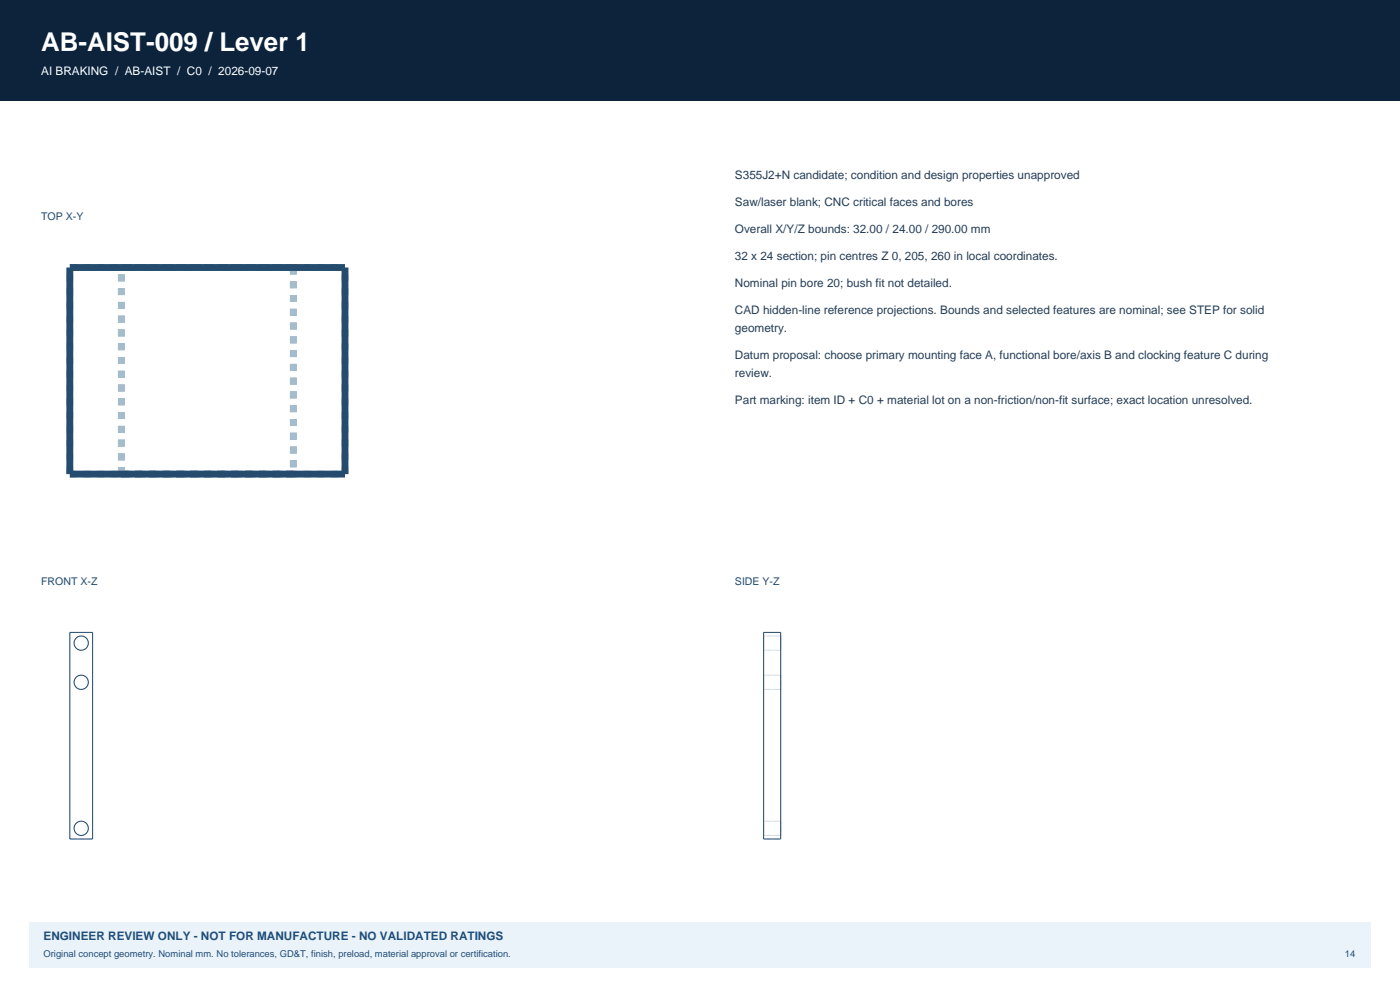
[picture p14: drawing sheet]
<svg xmlns="http://www.w3.org/2000/svg" width="420mm" height="297mm" viewBox="0 0 420 297" stroke-linecap="round" stroke-linejoin="round" font-family="sans-serif">
<defs><g id="words">
<text font-size="7.8" fill="#fff" x="12.3" y="15.2">AB-AIST-009 / Lever 1</text>
<text font-size="3.5" fill="#fff" x="12.3" y="22.6">AI BRAKING / AB-AIST / C0 / 2026-09-07</text>
<g font-size="3.5" fill="#243e57">
<text x="220.5" y="53.6">S355J2+N candidate; condition and design properties unapproved</text>
<text x="220.5" y="61.7">Saw/laser blank; CNC critical faces and bores</text>
<text x="220.5" y="69.8">Overall X/Y/Z bounds: 32.00 / 24.00 / 290.00 mm</text>
<text x="220.5" y="77.9">32 x 24 section; pin centres Z 0, 205, 260 in local coordinates.</text>
<text x="220.5" y="86">Nominal pin bore 20; bush fit not detailed.</text>
<text x="220.5" y="94.2">CAD hidden-line reference projections. Bounds and selected features are nominal; see STEP for solid</text>
<text x="220.5" y="99.4">geometry.</text>
<text x="220.5" y="107.6">Datum proposal: choose primary mounting face A, functional bore/axis B and clocking feature C during</text>
<text x="220.5" y="112.9">review.</text>
<text x="220.5" y="121">Part marking: item ID + C0 + material lot on a non-friction/non-fit surface; exact location unresolved.</text>
</g>
<text font-size="3.5" fill="#1b4e80" x="13.1" y="281.8">ENGINEER REVIEW ONLY - NOT FOR MANUFACTURE - NO VALIDATED RATINGS</text>
<g font-size="3.2" fill="#254c6e">
<text x="12.3" y="65.9">TOP X-Y</text>
<text x="12.3" y="175.3">FRONT X-Z</text>
<text x="220.5" y="175.3">SIDE Y-Z</text>
</g>
<g font-size="2.8" fill="#1b4e80">
<text x="13.1" y="286.8">Original concept geometry. Nominal mm. No tolerances, GD&amp;T, finish, preload, material approval or certification.</text>
<text x="403.5" y="286.8">14</text>
</g>
</g></defs>
<path d="M0 0h420v30h-420z" fill-rule="evenodd" fill="#0d233b"/>
<path d="M8.8 276.2h402.4v13.7h-402.4z" fill-rule="evenodd" fill="#eaf3fa"/>
<path d="M20.9 80.2h82.6M36.4 80.2h51.6M88 80.2h-51.6M88 80.2v61.9M20.9 142.1v-61.9M20.9 142.1h82.6M36.4 142.1h51.6M36.4 142.1v-61.9M88 142.1h-51.6M103.5 142.1v-61.9" fill="none" stroke="#a5bccd" stroke-width="2.1" stroke-dasharray="2.1 2.1" stroke-linecap="butt"/>
<path d="M20.9 80.2h82.6v61.9h-82.6z" fill="none" stroke="#254c6e" stroke-width="2.1" stroke-linecap="butt"/>
<g fill="none" stroke="#a5bccd" stroke-width=".3" stroke-dasharray=".2 .2" stroke-linecap="butt">
<path d="M20.9 189.5h6.9M26.5 192.7l-.2 .9-.4 .7-.7 .4-.9 .2-.8-.2-.7-.5-.4-.7-.2-.7 .2-.9 .4-.7 .7-.4 .8-.2 .9 .2 .7 .4 .4 .7 .2 .8M229.1 189.5h5.1M229.1 192.7v2.2M229.1 194.9v-4.3M229.1 190.6v2.1M229.1 194.9h5.1M229.1 190.6h5.1M234.2 192.7v2.2M234.2 194.9v-4.3M234.2 190.6v2.1M26.5 204.5l-.2 .8-.4 .7-.7 .5-.9 .1-.8-.2-.7-.4-.4-.7-.2-.8 .2-.8 .4-.7 .7-.5 .8-.2 .9 .2 .7 .5 .4 .7 .2 .8"/>
<path d="M229.1 204.5v2.1M229.1 206.6v-4.3M229.1 202.3v2.2M229.1 206.6h5.1M229.1 202.3h5.1M234.2 204.5v2.1M234.2 206.6v-4.3M234.2 202.3v2.2M20.9 251.4v-61.9M20.9 251.4h6.9M26.5 248.2l-.2 .9-.4 .7-.7 .4-.8 .2-.8-.2-.7-.4-.5-.7-.2-.8 .2-.8 .4-.7 .7-.5 .8-.2 .9 .2 .7 .4 .4 .7 .2 .8M27.8 251.4v-61.9"/>
<path d="M229.1 251.4v-61.9M229.1 251.4h5.1M229.1 248.2v2.2M229.1 250.4v-4.3M229.1 246.1v2.1M229.1 250.4h5.1M229.1 246.1h5.1M234.2 251.4v-61.9M234.2 248.2v2.2M234.2 250.4v-4.3M234.2 246.1v2.1"/>
</g>
<g fill="none" stroke="#254c6e" stroke-width=".3">
<path d="M20.9 189.5h6.9v61.9h-6.9zM229.1 189.5h5.1v61.9h-5.1z"/>
<circle cx="24.4" cy="192.7" r="2.13"/>
<circle cx="24.4" cy="204.5" r="2.13"/>
<circle cx="24.4" cy="248.2" r="2.13"/>
</g>
<use href="#words"/>
</svg>
